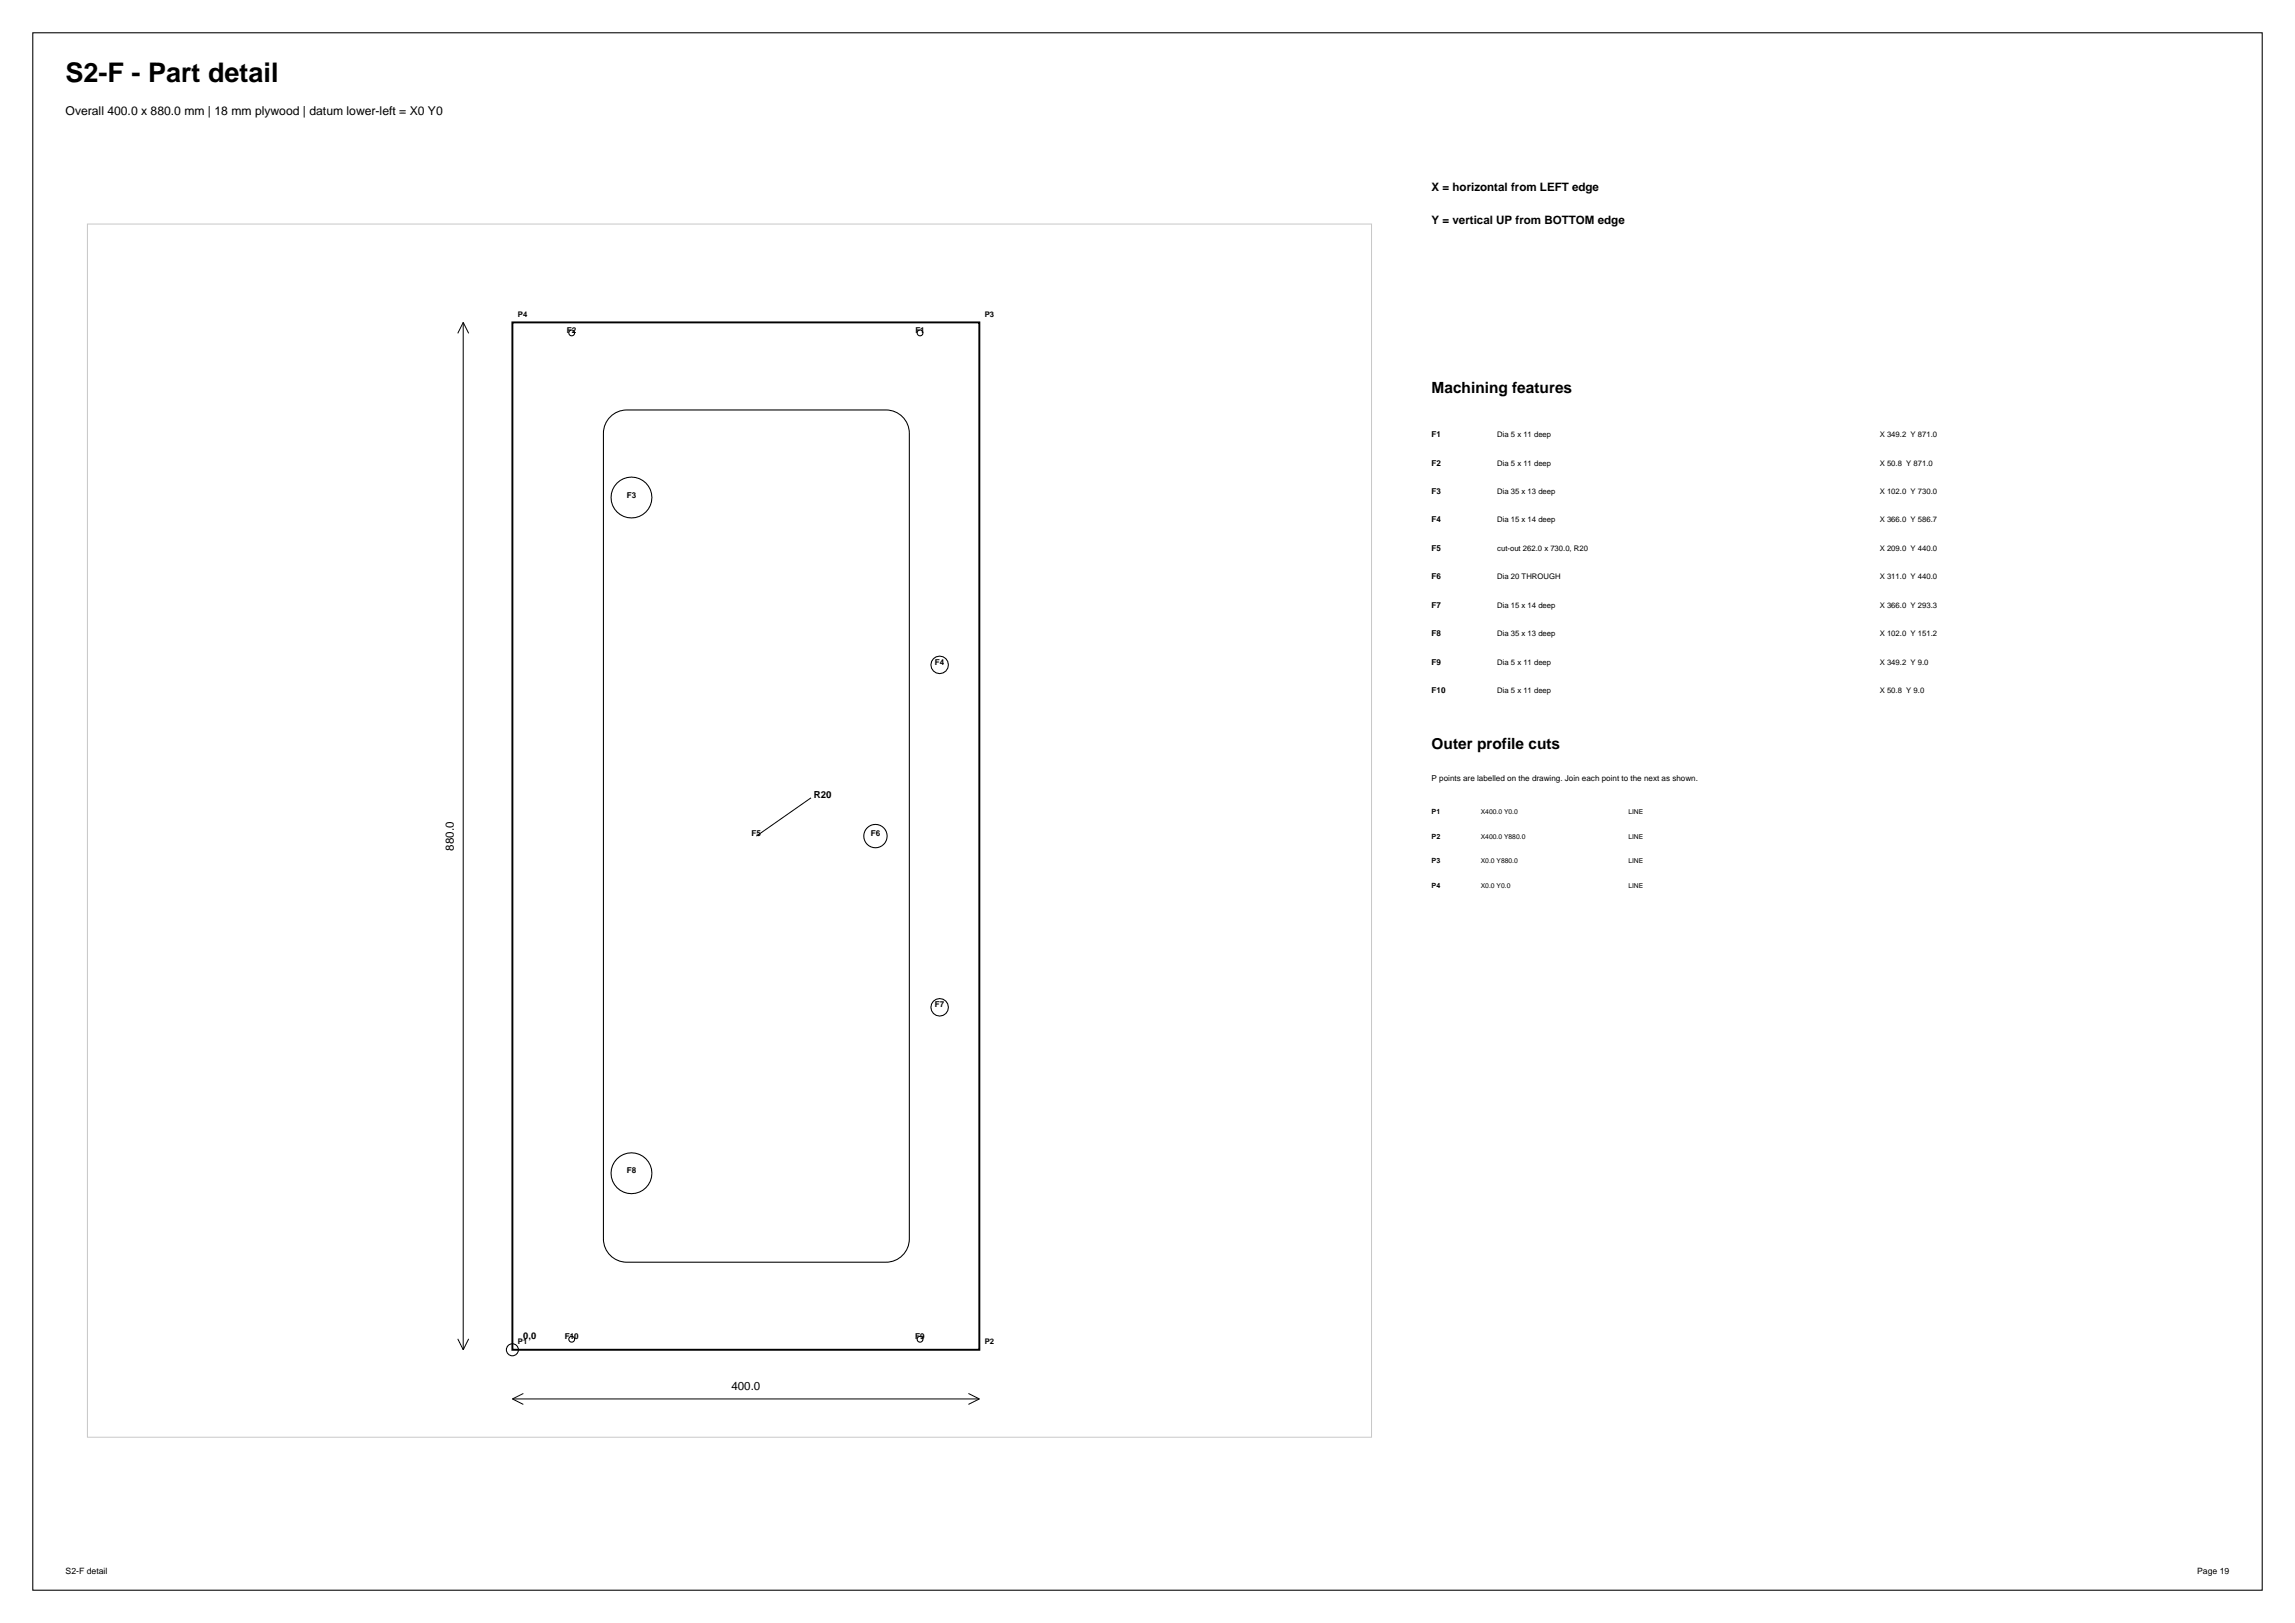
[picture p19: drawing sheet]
<svg xmlns="http://www.w3.org/2000/svg" width="420mm" height="297mm" viewBox="0 0 420 297" stroke-linecap="round" stroke-linejoin="round" font-family="sans-serif">
<defs><g id="words">
<text font-size="4.9" x="12" y="15">S2-F - Part detail</text>
<g font-size="2.8">
<text x="262" y="72">Machining features</text>
<text x="262" y="137">Outer profile cuts</text>
</g>
<text font-size="2.2" x="12" y="21">Overall 400.0 x 880.0 mm | 18 mm plywood | datum lower-left = X0 Y0</text>
<g font-size="2.1">
<text x="262" y="35">X = horizontal from LEFT edge</text>
<text x="262" y="41">Y = vertical UP from BOTTOM edge</text>
<text x="83.1" y="155.6" transform="rotate(-90 83.1 155.6)">880.0</text>
<text x="133.9" y="254.4">400.0</text>
</g>
<text font-size="1.8" x="148.9" y="146">R20</text>
<text font-size="1.7" x="95.8" y="245">0,0</text>
<g font-size="1.6">
<text x="12" y="288">S2-F detail</text>
<text x="402.1" y="288">Page 19</text>
</g>
<g font-size="1.5">
<text x="103.8" y="60.9">F2</text>
<text x="167.5" y="60.9">F1</text>
<text x="262" y="80">F1</text>
<text x="262" y="85.2">F2</text>
<text x="114.7" y="91">F3</text>
<text x="262" y="90.4">F3</text>
<text x="262" y="95.6">F4</text>
<text x="262" y="100.8">F5</text>
<text x="262" y="106">F6</text>
<text x="262" y="111.2">F7</text>
<text x="262" y="116.4">F8</text>
<text x="171.1" y="121.7">F4</text>
<text x="262" y="121.6">F9</text>
<text x="262" y="126.8">F10</text>
<text x="262" y="143">P points are labelled on the drawing. Join each point to the next as shown.</text>
<text x="137.6" y="153">F5</text>
<text x="159.3" y="153">F6</text>
<text x="171.1" y="184.3">F7</text>
<text x="114.7" y="214.7">F8</text>
<text x="103.3" y="245.1">F10</text>
<text x="167.5" y="245.1">F9</text>
</g>
<g font-size="1.4">
<text x="94.8" y="58">P4</text>
<text x="180.2" y="58">P3</text>
<text x="274" y="80">Dia 5 x 11 deep</text>
<text x="344" y="80">X 349.2 Y 871.0</text>
<text x="274" y="85.2">Dia 5 x 11 deep</text>
<text x="344" y="85.2">X 50.8 Y 871.0</text>
<text x="274" y="90.4">Dia 35 x 13 deep</text>
<text x="274" y="95.6">Dia 15 x 14 deep</text>
<text x="344" y="90.4">X 102.0 Y 730.0</text>
<text x="344" y="95.6">X 366.0 Y 586.7</text>
<text x="274" y="100.8">cut-out 262.0 x 730.0, R20</text>
<text x="344" y="100.8">X 209.0 Y 440.0</text>
<text x="274" y="106">Dia 20 THROUGH</text>
<text x="344" y="106">X 311.0 Y 440.0</text>
<text x="274" y="111.2">Dia 15 x 14 deep</text>
<text x="344" y="111.2">X 366.0 Y 293.3</text>
<text x="274" y="116.4">Dia 35 x 13 deep</text>
<text x="344" y="116.4">X 102.0 Y 151.2</text>
<text x="274" y="121.6">Dia 5 x 11 deep</text>
<text x="344" y="121.6">X 349.2 Y 9.0</text>
<text x="274" y="126.8">Dia 5 x 11 deep</text>
<text x="344" y="126.8">X 50.8 Y 9.0</text>
<text x="94.8" y="246">P1</text>
<text x="180.2" y="246">P2</text>
</g>
<g font-size="1.3">
<text x="262" y="149">P1</text>
<text x="262" y="153.5">P2</text>
<text x="262" y="158">P3</text>
<text x="262" y="162.5">P4</text>
</g>
<g font-size="1.2">
<text x="271" y="149">X400.0 Y0.0</text>
<text x="298" y="149">LINE</text>
<text x="271" y="153.5">X400.0 Y880.0</text>
<text x="298" y="153.5">LINE</text>
<text x="271" y="158">X0.0 Y880.0</text>
<text x="298" y="158">LINE</text>
<text x="271" y="162.5">X0.0 Y0.0</text>
<text x="298" y="162.5">LINE</text>
</g>
</g></defs>
<g fill="none" stroke="#000" stroke-width=".19">
<path d="M6 6h408v285h-408zM112 76a4.3 4.3 0 0 1 2.7-1h47.4a4.3 4.3 0 0 1 4.3 4.3v147.4a4.3 4.3 0 0 1-4.3 4.3h-47.4a4.3 4.3 0 0 1-4.3-4.3v-147.4a4.3 4.3 0 0 1 1.6-3.3z"/>
<circle cx="104.6" cy="60.9" r=".53"/>
<circle cx="168.4" cy="60.9" r=".53"/>
<circle cx="115.6" cy="91" r="3.7"/>
<circle cx="172" cy="121.7" r="1.6"/>
<circle cx="160.2" cy="153" r="2.14"/>
<circle cx="172" cy="184.3" r="1.6"/>
<circle cx="115.6" cy="214.7" r="3.7"/>
<circle cx="93.8" cy="247" r="1.1"/>
<circle cx="104.6" cy="245.1" r=".53"/>
<circle cx="168.4" cy="245.1" r=".53"/>
</g>
<path d="M16 41h235v222h-235z" fill="none" stroke="#c7c7c7" stroke-width=".18"/>
<path d="M93.8 59h85.4v188h-85.4z" fill="none" stroke="#000" stroke-width=".35"/>
<path d="M84.8 59v188M84.8 59l-1 2M84.8 59l1 2M148.4 146l-10 7M83.8 245l1 2M85.8 245l-1 2M93.8 256h85.4M93.8 256l2 1M95.8 255l-2 1M177.2 255l2 1M179.2 256l-2 1" fill="none" stroke="#000" stroke-width=".18"/>
<use href="#words"/>
</svg>
